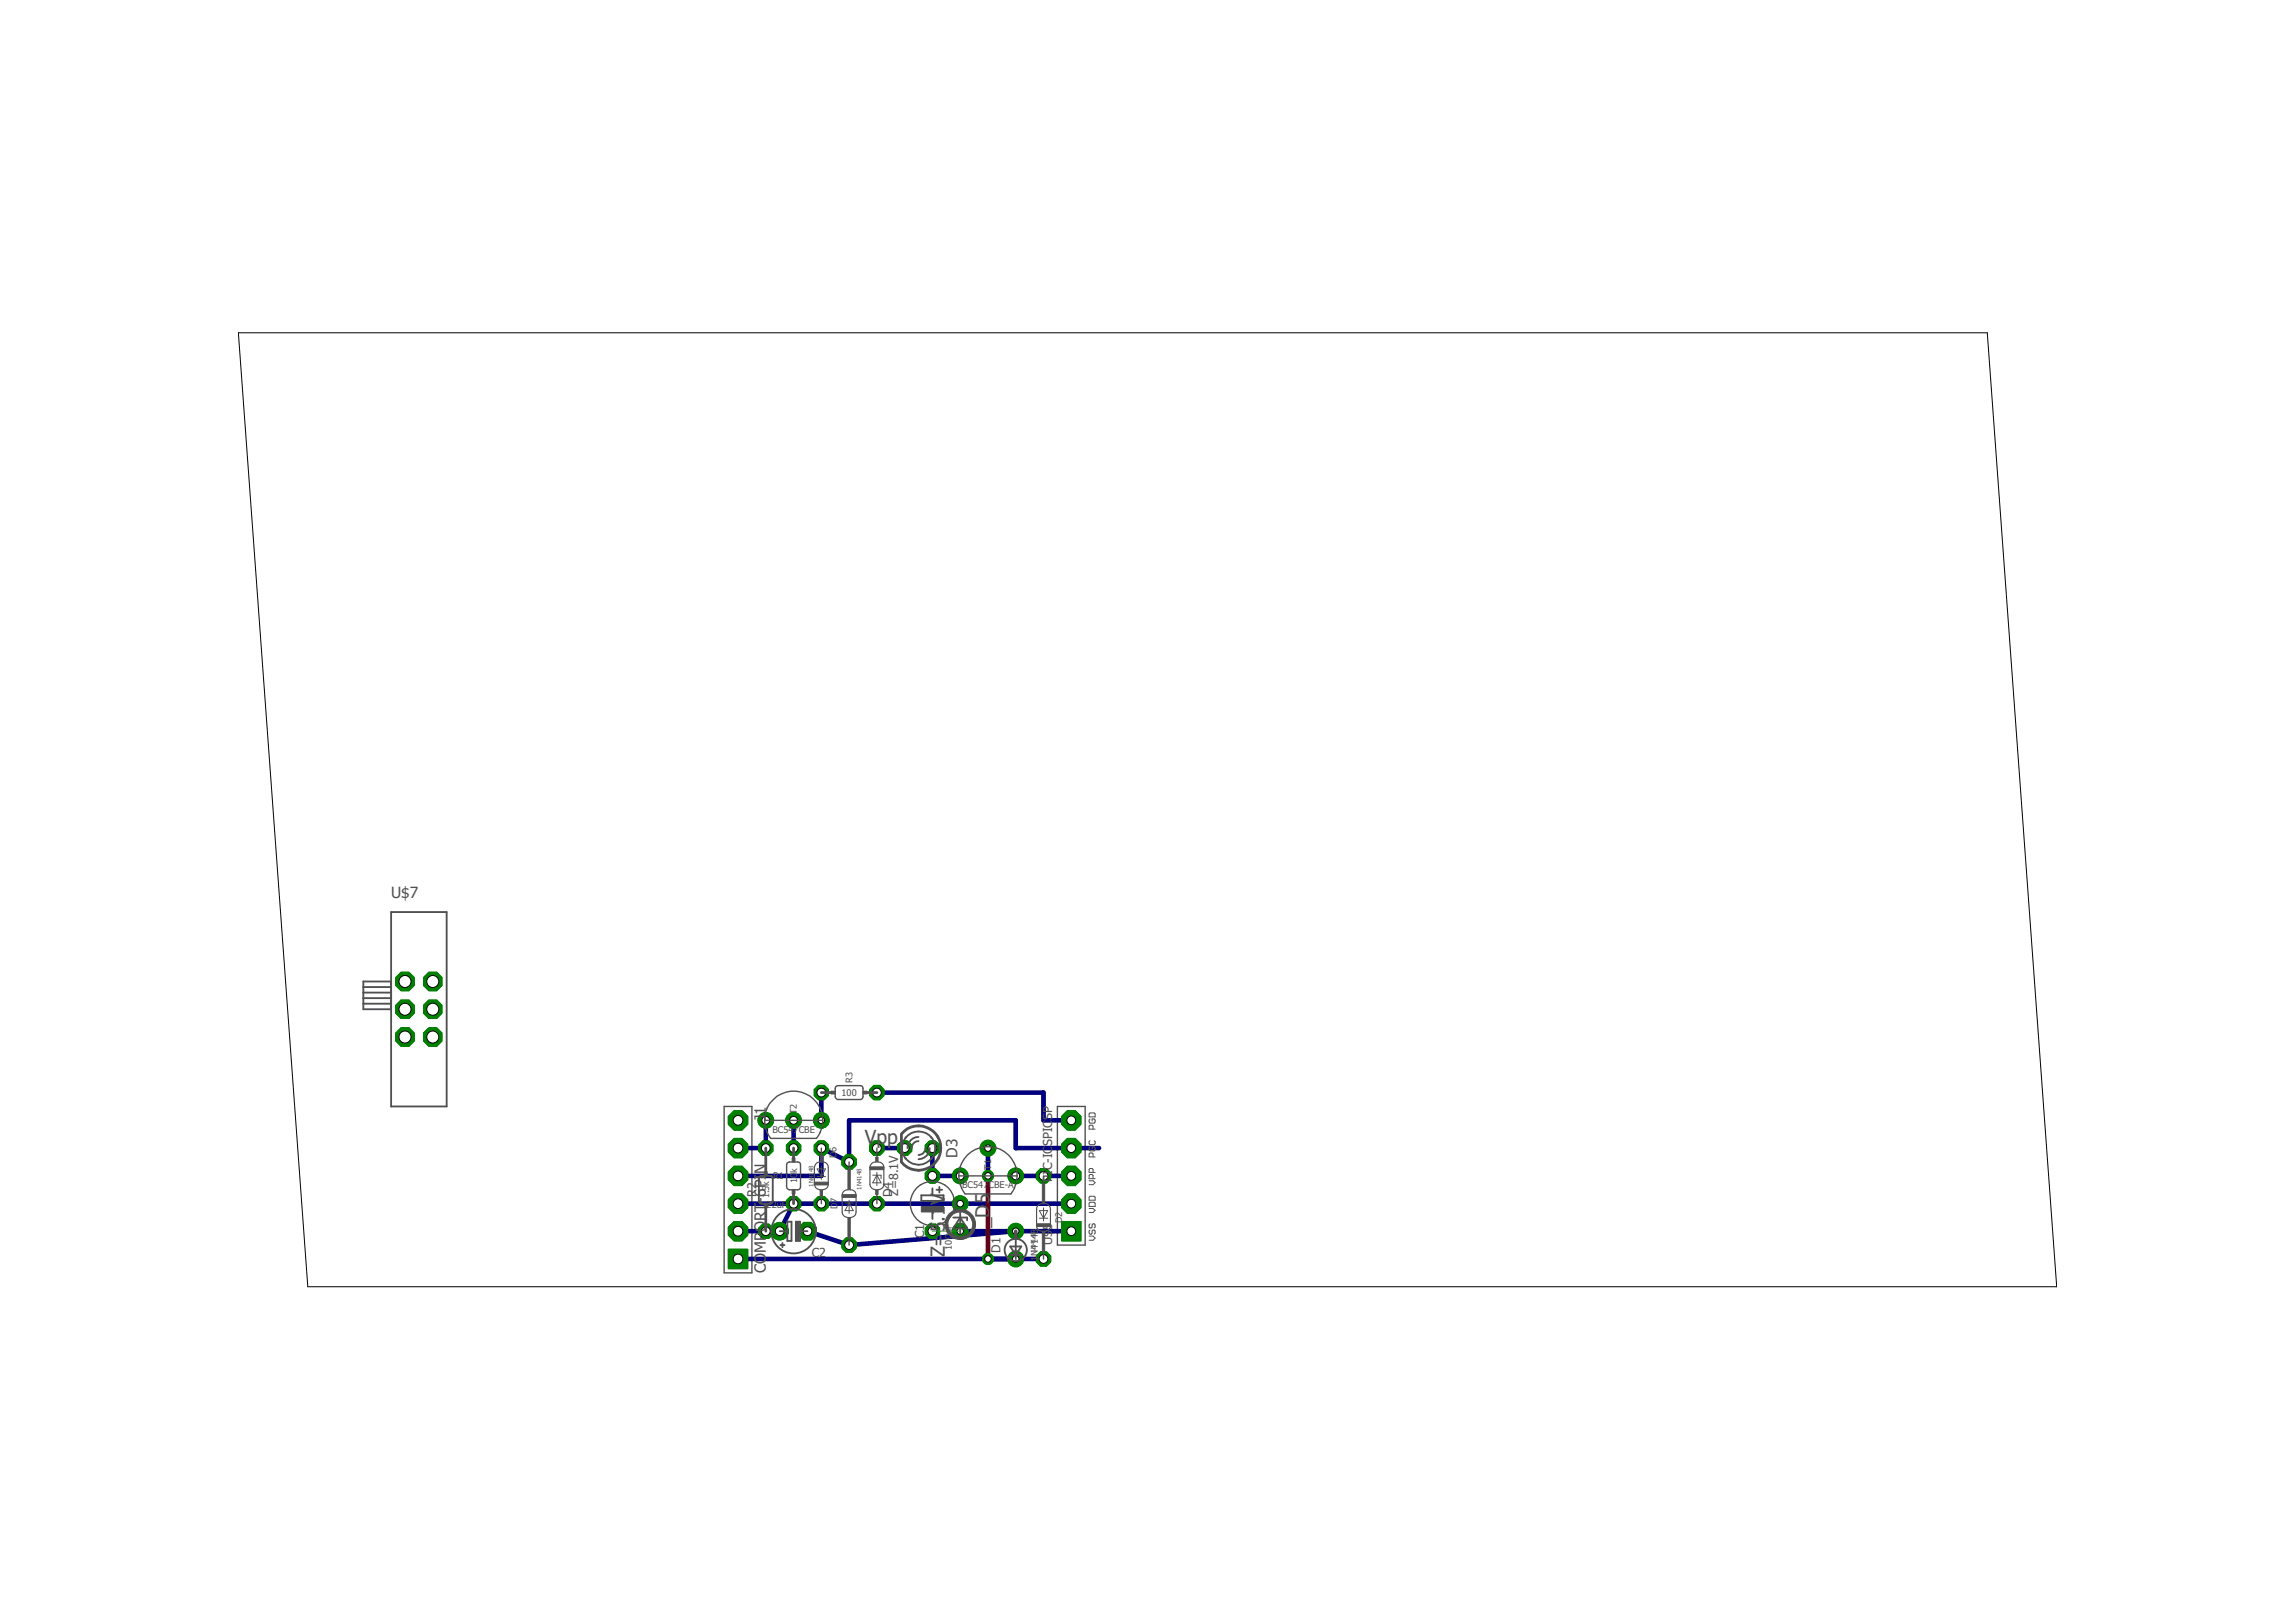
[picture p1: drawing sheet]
<svg xmlns="http://www.w3.org/2000/svg" width="210mm" height="148mm" viewBox="0 0 210 148" stroke-linecap="round" stroke-linejoin="round" font-family="sans-serif">
<defs><g id="words">
<g font-size="1.8" fill="#505050">
<text x="79.1" y="104.6">Vpp</text>
<text x="90.5" y="112.3" transform="rotate(-90 90.5 112.3)">_D5</text>
<text x="86.4" y="115" transform="rotate(-90 86.4 115)">Z=5.1V</text>
</g>
<g font-size="1.4" fill="#505050">
<text x="35.8" y="82.2">U$7</text>
<text x="70" y="107.4" transform="rotate(-90 70 107.4)">N</text>
<text x="70" y="102.6" transform="rotate(-90 70 102.6)">J1</text>
<text x="87.6" y="105.9" transform="rotate(-90 87.6 105.9)">D3</text>
<text x="70" y="110" transform="rotate(-90 70 110)">-6PI</text>
<text x="70" y="116.4" transform="rotate(-90 70 116.4)">COMPORT</text>
</g>
<g font-size="1.1" fill="#505050">
<text x="96.2" y="107.5" transform="rotate(-90 96.2 107.5)">IC-IC</text>
<text x="96.2" y="104.8" transform="rotate(-90 96.2 104.8)">SPIC</text>
<text x="96.2" y="102.5" transform="rotate(-90 96.2 102.5)">SP</text>
<text x="69.2" y="109.5" transform="rotate(-90 69.2 109.5)">R2</text>
<text x="81.6" y="109.5" transform="rotate(-90 81.6 109.5)">D4</text>
<text x="82.2" y="109.4" transform="rotate(-90 82.2 109.4)">Z=8.1V</text>
<text x="84.5" y="113.3" transform="rotate(-90 84.5 113.3)">C1</text>
<text x="96.2" y="113.9" transform="rotate(-90 96.2 113.9)">U$</text>
<text x="96.2" y="112.5" transform="rotate(-90 96.2 112.5)">5</text>
<text x="96.2" y="108.1" transform="rotate(-90 96.2 108.1)">P</text>
<text x="74.2" y="114.9">C2</text>
<text x="91.5" y="114.6" transform="rotate(-90 91.5 114.6)">D1</text>
</g>
<g font-size=".8" fill="#505050">
<text x="72.9" y="101.9" transform="rotate(-90 72.9 101.9)">T2</text>
<text x="77" y="100.2">100</text>
<text x="78" y="99" transform="rotate(-90 78 99)">R3</text>
<text x="70.6" y="103.6">BC54</text>
<text x="70.7" y="107.9">R1</text>
<text x="72.6" y="103.6">7CBE</text>
<text x="76.5" y="105.9" transform="rotate(-90 76.5 105.9)">D6</text>
<text x="90.7" y="107" transform="rotate(-90 90.7 107)">T1</text>
<text x="70.1" y="110.5">22uF</text>
<text x="70.3" y="109.6" transform="rotate(-90 70.3 109.6)">1.5k</text>
<text x="72.9" y="108.2" transform="rotate(-90 72.9 108.2)">10k</text>
<text x="76.6" y="110.6" transform="rotate(-90 76.6 110.6)">D</text>
<text x="76.6" y="110" transform="rotate(-90 76.6 110)">7</text>
<text x="87" y="112.4" transform="rotate(-90 87 112.4)">F</text>
<text x="88" y="108.7">BC547</text>
<text x="90.4" y="108.7">CBE-A</text>
<text x="97.1" y="111.9" transform="rotate(-90 97.1 111.9)">D2</text>
<text x="87" y="114.3" transform="rotate(-90 87 114.3)">100u</text>
<text x="94.9" y="115.3" transform="rotate(-90 94.9 115.3)">1N4148</text>
</g>
<g font-size=".6" fill="#505050">
<text x="74.4" y="107.5" transform="rotate(-90 74.4 107.5)">148</text>
<text x="74.4" y="108.5" transform="rotate(-90 74.4 108.5)">1N4</text>
<text x="78.8" y="108.8" transform="rotate(-90 78.8 108.8)">1N4148</text>
<text x="94.7" y="114.6" transform="rotate(-90 94.7 114.6)">1N4148</text>
</g>
</g></defs>
<path d="M66.2 101.2h2.6v15.2h-2.6zM96.7 101.2h2.6v12.7h-2.6z" fill="none" stroke="#505050" stroke-width=".13"/>
<g fill="none" stroke="#000080" stroke-width=".42">
<path d="M75.1 99.9v2.6M80.2 99.9h15.2v2.6h2.6M67.5 112.6h2.5M67.5 115.1h27.9M67.5 110.1h30.5M70 102.5v2.5h-2.5M72.6 102.5v2.5M72.6 110.1l-1.3 2.5M73.9 112.6l3.8 1.3 15.2-1.3M80.2 105h2.5M85.3 105v2.5h2.5M87.8 112.6h10.2"/>
<path d="M90.4 105v2.5M92.9 107.5h5.1M100.5 105h-7.6v-2.5h-15.2v3.8l-2.6-1.3v2.5h-7.6"/>
</g>
<circle cx="85.3" cy="107.5" r=".71" fill="#008000" stroke="#008000" stroke-width=".09"/>
<circle cx="85.3" cy="107.5" r=".4" fill="#fff" stroke="#000" stroke-width=".09"/>
<circle cx="85.3" cy="112.6" r=".71" fill="#008000" stroke="#008000" stroke-width=".09"/>
<circle cx="85.3" cy="112.6" r=".4" fill="#fff" stroke="#000" stroke-width=".09"/>
<circle cx="73.9" cy="112.6" r=".87" fill="#008000" stroke="#008000" stroke-width=".09"/>
<circle cx="73.9" cy="112.6" r=".4" fill="#fff" stroke="#000" stroke-width=".09"/>
<circle cx="71.3" cy="112.6" r=".8" fill="#008000" stroke="#008000" stroke-width=".09"/>
<circle cx="71.3" cy="112.6" r=".4" fill="#fff" stroke="#000" stroke-width=".09"/>
<circle cx="92.9" cy="112.6" r=".72" fill="#008000" stroke="#008000" stroke-width=".09"/>
<circle cx="92.9" cy="112.6" r=".3" fill="#fff" stroke="#000" stroke-width=".09"/>
<circle cx="92.9" cy="115.1" r=".72" fill="#008000" stroke="#008000" stroke-width=".09"/>
<circle cx="92.9" cy="115.1" r=".3" fill="#fff" stroke="#000" stroke-width=".09"/>
<circle cx="80.2" cy="105" r=".71" fill="#008000" stroke="#008000" stroke-width=".09"/>
<circle cx="80.2" cy="105" r=".4" fill="#fff" stroke="#000" stroke-width=".09"/>
<circle cx="80.2" cy="110.1" r=".71" fill="#008000" stroke="#008000" stroke-width=".09"/>
<circle cx="80.2" cy="110.1" r=".4" fill="#fff" stroke="#000" stroke-width=".09"/>
<circle cx="75.1" cy="110.1" r=".71" fill="#008000" stroke="#008000" stroke-width=".09"/>
<circle cx="75.1" cy="110.1" r=".4" fill="#fff" stroke="#000" stroke-width=".09"/>
<circle cx="75.1" cy="105" r=".71" fill="#008000" stroke="#008000" stroke-width=".09"/>
<circle cx="75.1" cy="105" r=".4" fill="#fff" stroke="#000" stroke-width=".09"/>
<circle cx="77.7" cy="106.3" r=".71" fill="#008000" stroke="#008000" stroke-width=".09"/>
<circle cx="77.7" cy="106.3" r=".4" fill="#fff" stroke="#000" stroke-width=".09"/>
<circle cx="77.7" cy="113.9" r=".71" fill="#008000" stroke="#008000" stroke-width=".09"/>
<circle cx="77.7" cy="113.9" r=".4" fill="#fff" stroke="#000" stroke-width=".09"/>
<circle cx="95.4" cy="115.1" r=".71" fill="#008000" stroke="#008000" stroke-width=".09"/>
<circle cx="95.4" cy="115.1" r=".4" fill="#fff" stroke="#000" stroke-width=".09"/>
<circle cx="95.4" cy="107.5" r=".71" fill="#008000" stroke="#008000" stroke-width=".09"/>
<circle cx="95.4" cy="107.5" r=".4" fill="#fff" stroke="#000" stroke-width=".09"/>
<circle cx="87.8" cy="110.1" r=".72" fill="#008000" stroke="#008000" stroke-width=".09"/>
<circle cx="87.8" cy="110.1" r=".3" fill="#fff" stroke="#000" stroke-width=".09"/>
<circle cx="87.8" cy="112.6" r=".72" fill="#008000" stroke="#008000" stroke-width=".09"/>
<circle cx="87.8" cy="112.6" r=".3" fill="#fff" stroke="#000" stroke-width=".09"/>
<circle cx="67.5" cy="112.6" r=".96" fill="#008000" stroke="#008000" stroke-width=".09"/>
<circle cx="67.5" cy="112.6" r=".44" fill="#fff" stroke="#000" stroke-width=".09"/>
<circle cx="67.5" cy="102.5" r=".96" fill="#008000" stroke="#008000" stroke-width=".09"/>
<circle cx="67.5" cy="102.5" r=".44" fill="#fff" stroke="#000" stroke-width=".09"/>
<path d="M66.6 114.3h1.8v1.7h-1.8z" fill="#008000" stroke="#008000" stroke-width=".09"/>
<circle cx="67.5" cy="115.1" r=".44" fill="#fff" stroke="#000" stroke-width=".09"/>
<circle cx="67.5" cy="107.5" r=".96" fill="#008000" stroke="#008000" stroke-width=".09"/>
<circle cx="67.5" cy="107.5" r=".44" fill="#fff" stroke="#000" stroke-width=".09"/>
<circle cx="67.5" cy="105" r=".96" fill="#008000" stroke="#008000" stroke-width=".09"/>
<circle cx="67.5" cy="105" r=".44" fill="#fff" stroke="#000" stroke-width=".09"/>
<circle cx="67.5" cy="110.1" r=".96" fill="#008000" stroke="#008000" stroke-width=".09"/>
<circle cx="67.5" cy="110.1" r=".44" fill="#fff" stroke="#000" stroke-width=".09"/>
<circle cx="85.3" cy="105" r=".71" fill="#008000" stroke="#008000" stroke-width=".09"/>
<circle cx="85.3" cy="105" r=".4" fill="#fff" stroke="#000" stroke-width=".09"/>
<circle cx="82.7" cy="105" r=".71" fill="#008000" stroke="#008000" stroke-width=".09"/>
<circle cx="82.7" cy="105" r=".4" fill="#fff" stroke="#000" stroke-width=".09"/>
<circle cx="72.6" cy="105" r=".71" fill="#008000" stroke="#008000" stroke-width=".09"/>
<circle cx="72.6" cy="105" r=".4" fill="#fff" stroke="#000" stroke-width=".09"/>
<circle cx="72.6" cy="110.1" r=".71" fill="#008000" stroke="#008000" stroke-width=".09"/>
<circle cx="72.6" cy="110.1" r=".4" fill="#fff" stroke="#000" stroke-width=".09"/>
<circle cx="70" cy="112.6" r=".71" fill="#008000" stroke="#008000" stroke-width=".09"/>
<circle cx="70" cy="112.6" r=".4" fill="#fff" stroke="#000" stroke-width=".09"/>
<circle cx="70" cy="105" r=".71" fill="#008000" stroke="#008000" stroke-width=".09"/>
<circle cx="70" cy="105" r=".4" fill="#fff" stroke="#000" stroke-width=".09"/>
<circle cx="87.8" cy="107.5" r=".72" fill="#008000" stroke="#008000" stroke-width=".09"/>
<circle cx="87.8" cy="107.5" r=".36" fill="#fff" stroke="#000" stroke-width=".09"/>
<circle cx="92.9" cy="107.5" r=".72" fill="#008000" stroke="#008000" stroke-width=".09"/>
<circle cx="92.9" cy="107.5" r=".36" fill="#fff" stroke="#000" stroke-width=".09"/>
<circle cx="90.4" cy="105" r=".72" fill="#008000" stroke="#008000" stroke-width=".09"/>
<circle cx="90.4" cy="105" r=".36" fill="#fff" stroke="#000" stroke-width=".09"/>
<circle cx="70" cy="102.5" r=".72" fill="#008000" stroke="#008000" stroke-width=".09"/>
<circle cx="70" cy="102.5" r=".36" fill="#fff" stroke="#000" stroke-width=".09"/>
<circle cx="75.1" cy="102.5" r=".72" fill="#008000" stroke="#008000" stroke-width=".09"/>
<circle cx="75.1" cy="102.5" r=".36" fill="#fff" stroke="#000" stroke-width=".09"/>
<circle cx="72.6" cy="102.5" r=".72" fill="#008000" stroke="#008000" stroke-width=".09"/>
<circle cx="72.6" cy="102.5" r=".36" fill="#fff" stroke="#000" stroke-width=".09"/>
<circle cx="80.2" cy="99.9" r=".71" fill="#008000" stroke="#008000" stroke-width=".09"/>
<circle cx="80.2" cy="99.9" r=".4" fill="#fff" stroke="#000" stroke-width=".09"/>
<circle cx="75.1" cy="99.9" r=".71" fill="#008000" stroke="#008000" stroke-width=".09"/>
<circle cx="75.1" cy="99.9" r=".4" fill="#fff" stroke="#000" stroke-width=".09"/>
<circle cx="98" cy="105" r=".96" fill="#008000" stroke="#008000" stroke-width=".09"/>
<circle cx="98" cy="105" r=".4" fill="#fff" stroke="#000" stroke-width=".09"/>
<path d="M97.1 111.7h1.8v1.8h-1.8z" fill="#008000" stroke="#008000" stroke-width=".09"/>
<circle cx="98" cy="112.6" r=".4" fill="#fff" stroke="#000" stroke-width=".09"/>
<circle cx="98" cy="110.1" r=".96" fill="#008000" stroke="#008000" stroke-width=".09"/>
<circle cx="98" cy="110.1" r=".4" fill="#fff" stroke="#000" stroke-width=".09"/>
<circle cx="98" cy="107.5" r=".96" fill="#008000" stroke="#008000" stroke-width=".09"/>
<circle cx="98" cy="107.5" r=".4" fill="#fff" stroke="#000" stroke-width=".09"/>
<circle cx="98" cy="102.5" r=".96" fill="#008000" stroke="#008000" stroke-width=".09"/>
<circle cx="98" cy="102.5" r=".4" fill="#fff" stroke="#000" stroke-width=".09"/>
<circle cx="37" cy="89.8" r=".92" fill="#008000" stroke="#008000" stroke-width=".09"/>
<circle cx="37" cy="89.8" r=".55" fill="#fff" stroke="#000" stroke-width=".09"/>
<circle cx="37" cy="92.3" r=".92" fill="#008000" stroke="#008000" stroke-width=".09"/>
<circle cx="37" cy="92.3" r=".55" fill="#fff" stroke="#000" stroke-width=".09"/>
<circle cx="37" cy="94.8" r=".92" fill="#008000" stroke="#008000" stroke-width=".09"/>
<circle cx="37" cy="94.8" r=".55" fill="#fff" stroke="#000" stroke-width=".09"/>
<circle cx="39.6" cy="89.8" r=".92" fill="#008000" stroke="#008000" stroke-width=".09"/>
<circle cx="39.6" cy="89.8" r=".55" fill="#fff" stroke="#000" stroke-width=".09"/>
<circle cx="39.6" cy="92.3" r=".92" fill="#008000" stroke="#008000" stroke-width=".09"/>
<circle cx="39.6" cy="92.3" r=".55" fill="#fff" stroke="#000" stroke-width=".09"/>
<circle cx="39.6" cy="94.8" r=".92" fill="#008000" stroke="#008000" stroke-width=".09"/>
<circle cx="39.6" cy="94.8" r=".55" fill="#fff" stroke="#000" stroke-width=".09"/>
<circle cx="90.4" cy="115.1" r=".51" fill="#008000" stroke="#008000" stroke-width=".09"/>
<circle cx="90.4" cy="115.1" r=".3" fill="#fff" stroke="#000" stroke-width=".09"/>
<circle cx="90.4" cy="105" r=".51" fill="#008000" stroke="#008000" stroke-width=".09"/>
<circle cx="90.4" cy="105" r=".3" fill="#fff" stroke="#000" stroke-width=".09"/>
<circle cx="90.4" cy="107.5" r=".51" fill="#008000" stroke="#008000" stroke-width=".09"/>
<circle cx="90.4" cy="107.5" r=".3" fill="#fff" stroke="#000" stroke-width=".09"/>
<circle cx="75.1" cy="102.5" r=".51" fill="#008000" stroke="#008000" stroke-width=".09"/>
<circle cx="75.1" cy="102.5" r=".3" fill="#fff" stroke="#000" stroke-width=".09"/>
<circle cx="75.1" cy="102.5" r=".51" fill="#008000" stroke="#008000" stroke-width=".09"/>
<circle cx="75.1" cy="102.5" r=".3" fill="#fff" stroke="#000" stroke-width=".09"/>
<path d="M90.4 107.5v7.6" fill="none" stroke="#800000" stroke-width=".42"/>
<circle cx="85.3" cy="107.5" r=".71" fill="#008000" stroke="#008000" stroke-width=".09"/>
<circle cx="85.3" cy="107.5" r=".4" fill="#fff" stroke="#000" stroke-width=".09"/>
<circle cx="85.3" cy="112.6" r=".71" fill="#008000" stroke="#008000" stroke-width=".09"/>
<circle cx="85.3" cy="112.6" r=".4" fill="#fff" stroke="#000" stroke-width=".09"/>
<circle cx="73.9" cy="112.6" r=".87" fill="#008000" stroke="#008000" stroke-width=".09"/>
<circle cx="73.9" cy="112.6" r=".4" fill="#fff" stroke="#000" stroke-width=".09"/>
<circle cx="71.3" cy="112.6" r=".8" fill="#008000" stroke="#008000" stroke-width=".09"/>
<circle cx="71.3" cy="112.6" r=".4" fill="#fff" stroke="#000" stroke-width=".09"/>
<circle cx="92.9" cy="112.6" r=".72" fill="#008000" stroke="#008000" stroke-width=".09"/>
<circle cx="92.9" cy="112.6" r=".3" fill="#fff" stroke="#000" stroke-width=".09"/>
<circle cx="92.9" cy="115.1" r=".72" fill="#008000" stroke="#008000" stroke-width=".09"/>
<circle cx="92.9" cy="115.1" r=".3" fill="#fff" stroke="#000" stroke-width=".09"/>
<circle cx="80.2" cy="105" r=".71" fill="#008000" stroke="#008000" stroke-width=".09"/>
<circle cx="80.2" cy="105" r=".4" fill="#fff" stroke="#000" stroke-width=".09"/>
<circle cx="80.2" cy="110.1" r=".71" fill="#008000" stroke="#008000" stroke-width=".09"/>
<circle cx="80.2" cy="110.1" r=".4" fill="#fff" stroke="#000" stroke-width=".09"/>
<circle cx="75.1" cy="110.1" r=".71" fill="#008000" stroke="#008000" stroke-width=".09"/>
<circle cx="75.1" cy="110.1" r=".4" fill="#fff" stroke="#000" stroke-width=".09"/>
<circle cx="75.1" cy="105" r=".71" fill="#008000" stroke="#008000" stroke-width=".09"/>
<circle cx="75.1" cy="105" r=".4" fill="#fff" stroke="#000" stroke-width=".09"/>
<circle cx="77.7" cy="106.3" r=".71" fill="#008000" stroke="#008000" stroke-width=".09"/>
<circle cx="77.7" cy="106.3" r=".4" fill="#fff" stroke="#000" stroke-width=".09"/>
<circle cx="77.7" cy="113.9" r=".71" fill="#008000" stroke="#008000" stroke-width=".09"/>
<circle cx="77.7" cy="113.9" r=".4" fill="#fff" stroke="#000" stroke-width=".09"/>
<circle cx="95.4" cy="115.1" r=".71" fill="#008000" stroke="#008000" stroke-width=".09"/>
<circle cx="95.4" cy="115.1" r=".4" fill="#fff" stroke="#000" stroke-width=".09"/>
<circle cx="95.4" cy="107.5" r=".71" fill="#008000" stroke="#008000" stroke-width=".09"/>
<circle cx="95.4" cy="107.5" r=".4" fill="#fff" stroke="#000" stroke-width=".09"/>
<circle cx="87.8" cy="110.1" r=".72" fill="#008000" stroke="#008000" stroke-width=".09"/>
<circle cx="87.8" cy="110.1" r=".3" fill="#fff" stroke="#000" stroke-width=".09"/>
<circle cx="87.8" cy="112.6" r=".72" fill="#008000" stroke="#008000" stroke-width=".09"/>
<circle cx="87.8" cy="112.6" r=".3" fill="#fff" stroke="#000" stroke-width=".09"/>
<circle cx="67.5" cy="112.6" r=".96" fill="#008000" stroke="#008000" stroke-width=".09"/>
<circle cx="67.5" cy="112.6" r=".44" fill="#fff" stroke="#000" stroke-width=".09"/>
<circle cx="67.5" cy="102.5" r=".96" fill="#008000" stroke="#008000" stroke-width=".09"/>
<circle cx="67.5" cy="102.5" r=".44" fill="#fff" stroke="#000" stroke-width=".09"/>
<path d="M66.6 114.3h1.8v1.7h-1.8z" fill="#008000" stroke="#008000" stroke-width=".09"/>
<circle cx="67.5" cy="115.1" r=".44" fill="#fff" stroke="#000" stroke-width=".09"/>
<circle cx="67.5" cy="107.5" r=".96" fill="#008000" stroke="#008000" stroke-width=".09"/>
<circle cx="67.5" cy="107.5" r=".44" fill="#fff" stroke="#000" stroke-width=".09"/>
<circle cx="67.5" cy="105" r=".96" fill="#008000" stroke="#008000" stroke-width=".09"/>
<circle cx="67.5" cy="105" r=".44" fill="#fff" stroke="#000" stroke-width=".09"/>
<circle cx="67.5" cy="110.1" r=".96" fill="#008000" stroke="#008000" stroke-width=".09"/>
<circle cx="67.5" cy="110.1" r=".44" fill="#fff" stroke="#000" stroke-width=".09"/>
<circle cx="85.3" cy="105" r=".71" fill="#008000" stroke="#008000" stroke-width=".09"/>
<circle cx="85.3" cy="105" r=".4" fill="#fff" stroke="#000" stroke-width=".09"/>
<circle cx="82.7" cy="105" r=".71" fill="#008000" stroke="#008000" stroke-width=".09"/>
<circle cx="82.7" cy="105" r=".4" fill="#fff" stroke="#000" stroke-width=".09"/>
<circle cx="72.6" cy="105" r=".71" fill="#008000" stroke="#008000" stroke-width=".09"/>
<circle cx="72.6" cy="105" r=".4" fill="#fff" stroke="#000" stroke-width=".09"/>
<circle cx="72.6" cy="110.1" r=".71" fill="#008000" stroke="#008000" stroke-width=".09"/>
<circle cx="72.6" cy="110.1" r=".4" fill="#fff" stroke="#000" stroke-width=".09"/>
<circle cx="70" cy="112.6" r=".71" fill="#008000" stroke="#008000" stroke-width=".09"/>
<circle cx="70" cy="112.6" r=".4" fill="#fff" stroke="#000" stroke-width=".09"/>
<circle cx="70" cy="105" r=".71" fill="#008000" stroke="#008000" stroke-width=".09"/>
<circle cx="70" cy="105" r=".4" fill="#fff" stroke="#000" stroke-width=".09"/>
<circle cx="87.8" cy="107.5" r=".72" fill="#008000" stroke="#008000" stroke-width=".09"/>
<circle cx="87.8" cy="107.5" r=".36" fill="#fff" stroke="#000" stroke-width=".09"/>
<circle cx="92.9" cy="107.5" r=".72" fill="#008000" stroke="#008000" stroke-width=".09"/>
<circle cx="92.9" cy="107.5" r=".36" fill="#fff" stroke="#000" stroke-width=".09"/>
<circle cx="90.4" cy="105" r=".72" fill="#008000" stroke="#008000" stroke-width=".09"/>
<circle cx="90.4" cy="105" r=".36" fill="#fff" stroke="#000" stroke-width=".09"/>
<circle cx="70" cy="102.5" r=".72" fill="#008000" stroke="#008000" stroke-width=".09"/>
<circle cx="70" cy="102.5" r=".36" fill="#fff" stroke="#000" stroke-width=".09"/>
<circle cx="75.1" cy="102.5" r=".72" fill="#008000" stroke="#008000" stroke-width=".09"/>
<circle cx="75.1" cy="102.5" r=".36" fill="#fff" stroke="#000" stroke-width=".09"/>
<circle cx="72.6" cy="102.5" r=".72" fill="#008000" stroke="#008000" stroke-width=".09"/>
<circle cx="72.6" cy="102.5" r=".36" fill="#fff" stroke="#000" stroke-width=".09"/>
<circle cx="80.2" cy="99.9" r=".71" fill="#008000" stroke="#008000" stroke-width=".09"/>
<circle cx="80.2" cy="99.9" r=".4" fill="#fff" stroke="#000" stroke-width=".09"/>
<circle cx="75.1" cy="99.9" r=".71" fill="#008000" stroke="#008000" stroke-width=".09"/>
<circle cx="75.1" cy="99.9" r=".4" fill="#fff" stroke="#000" stroke-width=".09"/>
<circle cx="98" cy="105" r=".96" fill="#008000" stroke="#008000" stroke-width=".09"/>
<circle cx="98" cy="105" r=".4" fill="#fff" stroke="#000" stroke-width=".09"/>
<path d="M97.1 111.7h1.8v1.8h-1.8z" fill="#008000" stroke="#008000" stroke-width=".09"/>
<circle cx="98" cy="112.6" r=".4" fill="#fff" stroke="#000" stroke-width=".09"/>
<circle cx="98" cy="110.1" r=".96" fill="#008000" stroke="#008000" stroke-width=".09"/>
<circle cx="98" cy="110.1" r=".4" fill="#fff" stroke="#000" stroke-width=".09"/>
<circle cx="98" cy="107.5" r=".96" fill="#008000" stroke="#008000" stroke-width=".09"/>
<circle cx="98" cy="107.5" r=".4" fill="#fff" stroke="#000" stroke-width=".09"/>
<circle cx="98" cy="102.5" r=".96" fill="#008000" stroke="#008000" stroke-width=".09"/>
<circle cx="98" cy="102.5" r=".4" fill="#fff" stroke="#000" stroke-width=".09"/>
<circle cx="37" cy="89.8" r=".92" fill="#008000" stroke="#008000" stroke-width=".09"/>
<circle cx="37" cy="89.8" r=".55" fill="#fff" stroke="#000" stroke-width=".09"/>
<circle cx="37" cy="92.3" r=".92" fill="#008000" stroke="#008000" stroke-width=".09"/>
<circle cx="37" cy="92.3" r=".55" fill="#fff" stroke="#000" stroke-width=".09"/>
<circle cx="37" cy="94.8" r=".92" fill="#008000" stroke="#008000" stroke-width=".09"/>
<circle cx="37" cy="94.8" r=".55" fill="#fff" stroke="#000" stroke-width=".09"/>
<circle cx="39.6" cy="89.8" r=".92" fill="#008000" stroke="#008000" stroke-width=".09"/>
<circle cx="39.6" cy="89.8" r=".55" fill="#fff" stroke="#000" stroke-width=".09"/>
<circle cx="39.6" cy="92.3" r=".92" fill="#008000" stroke="#008000" stroke-width=".09"/>
<circle cx="39.6" cy="92.3" r=".55" fill="#fff" stroke="#000" stroke-width=".09"/>
<circle cx="39.6" cy="94.8" r=".92" fill="#008000" stroke="#008000" stroke-width=".09"/>
<circle cx="39.6" cy="94.8" r=".55" fill="#fff" stroke="#000" stroke-width=".09"/>
<circle cx="90.4" cy="115.1" r=".51" fill="#008000" stroke="#008000" stroke-width=".09"/>
<circle cx="90.4" cy="115.1" r=".3" fill="#fff" stroke="#000" stroke-width=".09"/>
<circle cx="90.4" cy="105" r=".51" fill="#008000" stroke="#008000" stroke-width=".09"/>
<circle cx="90.4" cy="105" r=".3" fill="#fff" stroke="#000" stroke-width=".09"/>
<circle cx="90.4" cy="107.5" r=".51" fill="#008000" stroke="#008000" stroke-width=".09"/>
<circle cx="90.4" cy="107.5" r=".3" fill="#fff" stroke="#000" stroke-width=".09"/>
<circle cx="75.1" cy="102.5" r=".51" fill="#008000" stroke="#008000" stroke-width=".09"/>
<circle cx="75.1" cy="102.5" r=".3" fill="#fff" stroke="#000" stroke-width=".09"/>
<circle cx="75.1" cy="102.5" r=".51" fill="#008000" stroke="#008000" stroke-width=".09"/>
<circle cx="75.1" cy="102.5" r=".3" fill="#fff" stroke="#000" stroke-width=".09"/>
<g fill="none" stroke="#505050" stroke-width=".13">
<path d="M76.5 99.4l.1-.1h2.2l.1 .2v.9l-.2 .2-2.1-.1-.2-.2v-.8zM69.9 102.5a2.66 2.66 0 0 1 2.7-2.7 2.66 2.66 0 0 1 2.6 2.7M69.9 102.5a2.72 2.72 0 0 0 .6 1.6h4.2l.3-.5M69.9 102.5h5.3M72 106.3h1l.2 .1v2.2l-.1 .2h-.9l-.2-.2-.1-2.1zM75.1 105v.6M75.1 109.5v.6M75.2 102.5l-.1 .7-.1 .4M77.7 106.3v.6M77.7 113.2v.7M80.2 105v.9M80.2 109.2v.9"/>
<path d="M87.7 107.5a2.67 2.67 0 0 1 2.7-2.6 2.67 2.67 0 0 1 2.6 2.6M87.7 107.5v.4a2.65 2.65 0 0 0 .6 1.3h4.2l.3-.6M87.7 107.5h5.3M93 107.5l-.2 1.2M95.4 107.5v.7M95.4 114.5v.6"/>
<circle cx="85.3" cy="110.1" r="2.04"/>
</g>
<g fill="none" stroke="#505050" stroke-width=".17">
<path d="M33.2 91.3h2.6M33.2 90.8h2.6M33.2 90.3h2.6M33.2 91.8h2.6M35.8 83.4h5.1v17.8h-5.1zM35.8 89.8h-2.6v2.5h2.6M69.5 107.6l.9-.1 .3 .2v2.1l-.2 .3h-.8l-.3-.2v-2.1zM71.3 112.6h.7M71.4 113.9h.4M71.6 113.7v.4M72 111.7h.4v1.8h-.4zM72.8 111.7h.4v1.8h-.4z"/>
<path d="M73.2 112.6h.7M82.8 105.9a1.54 1.54 0 0 0 2.4 0M82.8 104.1a1.52 1.52 0 0 1 2.4 0M82.8 104a1.49 1.49 0 0 0 .1 2M84 104.4a.62 .62 0 0 0-.6 .6M84 104a1.01 1.01 0 0 0-1 1M84.3 109.3h2v.5h-2zM84.6 105a.67 .67 0 0 1-.6 .6M85 105a1.01 1.01 0 0 1-1 1M85.2 104a1.54 1.54 0 0 1 0 2M85.3 108.7v.6M85.3 110.7v.8"/>
<path d="M85.7 108.8h.5M85.9 108.6v.5M87.2 111.4h1.3v.2M87.8 111.4l.7 1h-1.3zM87.8 110.7v2.2M92.4 114h1l-.5 .8zM92.4 114.8h.9M92.9 113.3v1.8"/>
<circle cx="72.6" cy="112.6" r="2.03"/>
<circle cx="92.9" cy="114.3" r="1.02"/>
</g>
<g fill="#505050" stroke="#505050" stroke-width=".09">
<path d="M84.3 110.3h2v.5h-2z"/>
<path d="M72.8 111.8h.3v1.6h-.3z"/>
<path d="M80.1 108.9h.2v.3h-.2z"/>
<path d="M79.6 106.7h1.2v.3h-1.2z"/>
<path d="M80.1 105.8h.2v.4h-.2z"/>
<path d="M74.5 108.1h1.3v.3h-1.3z"/>
<path d="M75 108.9h.2v.5h-.2z"/>
<path d="M75 105.7h.2v.5h-.2z"/>
<path d="M77.6 111.4h.2v1.8h-.2z"/>
<path d="M77 109.3h1.3v.2h-1.3z"/>
<path d="M77.6 106.9h.2v1.9h-.2z"/>
<path d="M95.3 108.2h.2v1.8h-.2z"/>
<path d="M94.8 111.9h1.3v.3h-1.3z"/>
<path d="M95.3 112.7h.2v1.8h-.2z"/>
<path d="M72.5 108.8h.2v.4h-.2z"/>
<path d="M72.5 105.9h.2v.4h-.2z"/>
<path d="M69.9 107.2h.3v.3h-.3z"/>
<path d="M69.9 110.1h.3v.4h-.3z"/>
<path d="M76 99.8h.4v.3h-.4z"/>
<path d="M78.9 99.8h.4v.3h-.4z"/>
</g>
<path d="M74.7 106.4a.66 .66 0 0 1 1.1 .4v1.5a.65 .65 0 0 1-.7 .5 .65 .65 0 0 1-.6-.5v-1.5zM77.1 109a.74 .74 0 0 1 1.2 .2v1.6a.65 .65 0 0 1-.6 .6 .65 .65 0 0 1-.7-.6v-1.5zM79.8 106.4a.66 .66 0 0 1 1 .4v1.5a.65 .65 0 0 1-.6 .5 .65 .65 0 0 1-.6-.5v-1.5zM94.9 110.3a.69 .69 0 0 1 1.2 .3v1.5a.65 .65 0 0 1-.7 .5 .65 .65 0 0 1-.6-.5v-1.5z" fill="none" stroke="#505050" stroke-width=".11"/>
<g fill="none" stroke="#505050" stroke-width=".09">
<path d="M74.7 106.9h.8l-.4 .7zM74.7 107.6h.8M75.1 106.7v1.2M77.3 110h.7M77.7 110l.3 .7h-.7zM77.7 109.8v1.2M79.8 107.5h.8v.3M80.2 107.5l.4 .7h-.8zM80.2 107.2v1.2M95.1 110.7h.7l-.4 .7zM95.1 111.4h.7M95.4 110.5v1.2"/>
<path d="M99.6 113.1h.4l.2 .1-.2 .2h-.4M99.6 110.5h.4l.2 .2-.2 .2h-.4M99.6 108h.4l.2 .2-.2 .2h-.4M99.7 101.8h.4l.1 .1v.3h-.6v-.3zM99.7 102.3l-.1 .1 .1 .3h.4l.1-.1-.1-.3h-.2v.2M99.7 104.3l-.1 .1 .1 .3h.4l.1-.1-.1-.3M99.7 104.9l-.1 .1 .1 .3h.4l.1-.1-.1-.3h-.2v.2M99.7 109.4h.4l.1 .1v.3h-.6v-.3zM99.7 110h.4h.1v.3h-.6v-.3zM99.7 111.9l-.1 .3 .2 .1 .1-.3 .2-.1 .1 .1-.1 .3M99.7 112.5l-.1 .1 .1 .3 .2-.1 .1-.3 .2 .1-.1 .3M100 103.3v-.3l-.3-.1-.1 .1v.3h.6"/>
<path d="M100 105.8v-.3h-.3h-.1v.3h.6M100 107.2v-.2l-.3-.1-.1 .1v.2h.6M100 107.8v-.3l-.3-.1-.1 .1v.3h.6"/>
</g>
<path d="M86.8 111a1.4 1.4 0 0 1 2.2 .3 1.4 1.4 0 0 1-.8 2 1.4 1.4 0 0 1-1.8-1.3h.3a1.15 1.15 0 0 1 1.6-1.1 1.15 1.15 0 0 1 .3 1.9 1.15 1.15 0 0 1-1.9-.5v-.3h-.3l.1-.4z" fill-rule="evenodd" fill="#505050" stroke="#505050" stroke-width=".09"/>
<path d="M75.1 99.9h.9M79.3 99.9h.9M70 105v2.2M70 110.5v2.1M72.6 105v.9M72.6 109.2v.9M82.4 103.7v2.6M82.5 103.7a2.04 2.04 0 0 1 3.3 .3M85.7 103.9a2.03 2.03 0 0 1-.5 2.8 2.03 2.03 0 0 1-2.7-.4" fill="none" stroke="#505050" stroke-width=".25"/>
<path d="M92.9 112.6v.6" fill="none" stroke="#505050" stroke-width=".32"/>
<path d="M85.3 112.6h2.5" fill="none" stroke="#808000" stroke-width=".09"/>
<path d="M21.8 30.4h160l6.3 87.3h-159.9z" fill="none" stroke="#000" stroke-width=".09"/>
<use href="#words"/>
</svg>
